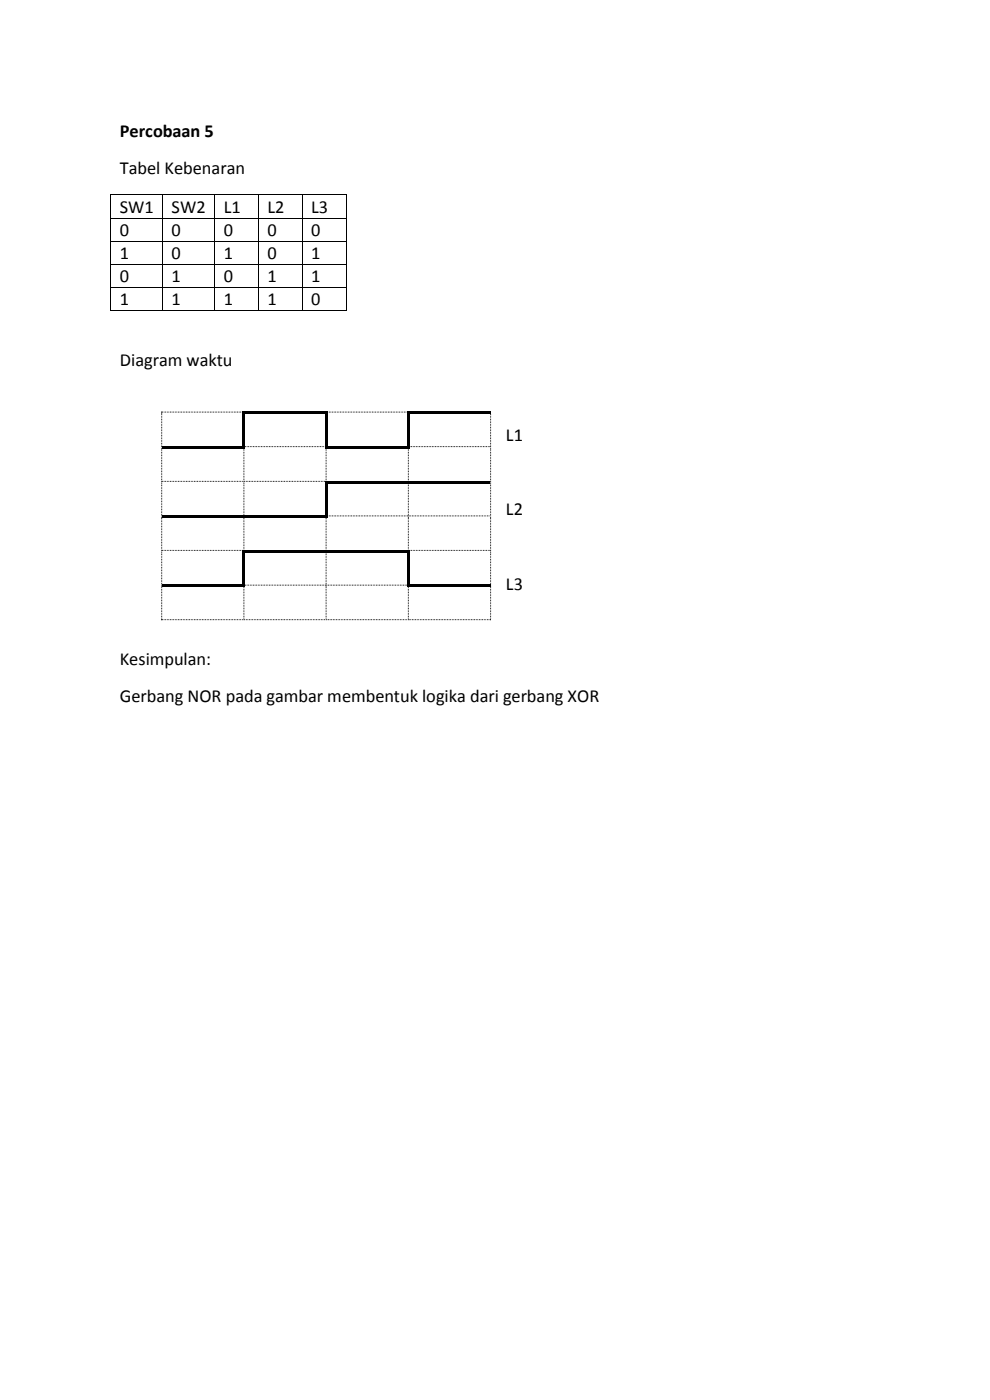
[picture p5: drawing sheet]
<svg xmlns="http://www.w3.org/2000/svg" width="210mm" height="297mm" viewBox="0 0 210 297" stroke-linecap="round" stroke-linejoin="round" font-family="sans-serif">
<defs><g id="words">
<g font-size="3.9">
<text x="25.4" y="29">Percobaan 5</text>
<text x="25.4" y="37">Tabel Kebenaran</text>
<text x="25.4" y="45.1">SW1</text>
<text x="36.4" y="45.1">SW2</text>
<text x="47.5" y="45.1">L1</text>
<text x="56.7" y="45.1">L2</text>
<text x="66" y="45.1">L3</text>
<text x="25.4" y="50">0</text>
<text x="36.4" y="50">0</text>
<text x="47.5" y="50">0</text>
<text x="56.7" y="50">0</text>
<text x="66" y="50">0</text>
<text x="25.4" y="54.9">1</text>
<text x="25.4" y="59.8">0</text>
<text x="36.4" y="54.9">0</text>
<text x="36.4" y="59.8">1</text>
<text x="47.5" y="54.9">1</text>
<text x="47.5" y="59.8">0</text>
<text x="56.7" y="54.9">0</text>
<text x="56.7" y="59.8">1</text>
<text x="66" y="54.9">1</text>
<text x="66" y="59.8">1</text>
<text x="25.4" y="64.7">1</text>
<text x="36.4" y="64.7">1</text>
<text x="47.5" y="64.7">1</text>
<text x="56.7" y="64.7">1</text>
<text x="66" y="64.7">0</text>
<text x="25.4" y="77.6">Diagram waktu</text>
<text x="107.3" y="93.5">L1</text>
<text x="107.3" y="109.3">L2</text>
<text x="107.3" y="125.2">L3</text>
<text x="25.4" y="141.1">Kesimpulan:</text>
<text x="25.4" y="149">Gerbang NOR pada gambar membentuk logika dari gerbang XOR</text>
</g>
</g></defs>
<g fill="#000">
<path d="M23.4 41.3h.2v.2h-.2z" fill-rule="evenodd"/>
<path d="M23.4 41.3h.2v.2h-.2z" fill-rule="evenodd"/>
<path d="M23.4 46.2h.2v.2h-.2z" fill-rule="evenodd"/>
<path d="M23.4 51.1h.2v.2h-.2z" fill-rule="evenodd"/>
<path d="M23.4 56h.2v.2h-.2z" fill-rule="evenodd"/>
<path d="M34.4 41.3h.2v.2h-.2z" fill-rule="evenodd"/>
<path d="M34.4 46.2h.2v.2h-.2z" fill-rule="evenodd"/>
<path d="M34.4 51.1h.2v.2h-.2z" fill-rule="evenodd"/>
<path d="M34.4 56h.2v.2h-.2z" fill-rule="evenodd"/>
<path d="M45.5 41.3h.1v.2h-.1z" fill-rule="evenodd"/>
<path d="M45.5 46.2h.1v.2h-.1z" fill-rule="evenodd"/>
<path d="M45.5 51.1h.1v.2h-.1z" fill-rule="evenodd"/>
<path d="M45.5 56h.1v.2h-.1z" fill-rule="evenodd"/>
<path d="M54.7 41.3h.2v.2h-.2z" fill-rule="evenodd"/>
<path d="M54.7 46.2h.2v.2h-.2z" fill-rule="evenodd"/>
<path d="M54.7 51.1h.2v.2h-.2z" fill-rule="evenodd"/>
<path d="M54.7 56h.2v.2h-.2z" fill-rule="evenodd"/>
<path d="M64 41.3h.2v.2h-.2z" fill-rule="evenodd"/>
<path d="M64 46.2h.2v.2h-.2z" fill-rule="evenodd"/>
<path d="M64 51.1h.2v.2h-.2z" fill-rule="evenodd"/>
<path d="M64 56h.2v.2h-.2z" fill-rule="evenodd"/>
<path d="M73.3 41.3h.2v.2h-.2z" fill-rule="evenodd"/>
<path d="M73.3 41.3h.2v.2h-.2z" fill-rule="evenodd"/>
<path d="M73.3 46.2h.2v.2h-.2z" fill-rule="evenodd"/>
<path d="M73.3 51.1h.2v.2h-.2z" fill-rule="evenodd"/>
<path d="M73.3 56h.2v.2h-.2z" fill-rule="evenodd"/>
<path d="M23.4 60.9h.2v.2h-.2z" fill-rule="evenodd"/>
<path d="M23.4 65.8h.2v.2h-.2z" fill-rule="evenodd"/>
<path d="M23.4 65.8h.2v.2h-.2z" fill-rule="evenodd"/>
<path d="M34.4 60.9h.2v.2h-.2z" fill-rule="evenodd"/>
<path d="M34.4 65.8h.2v.2h-.2z" fill-rule="evenodd"/>
<path d="M45.5 60.9h.1v.2h-.1z" fill-rule="evenodd"/>
<path d="M45.5 65.8h.1v.2h-.1z" fill-rule="evenodd"/>
<path d="M54.7 60.9h.2v.2h-.2z" fill-rule="evenodd"/>
<path d="M54.7 65.8h.2v.2h-.2z" fill-rule="evenodd"/>
<path d="M64 60.9h.2v.2h-.2z" fill-rule="evenodd"/>
<path d="M64 65.8h.2v.2h-.2z" fill-rule="evenodd"/>
<path d="M73.3 60.9h.2v.2h-.2z" fill-rule="evenodd"/>
<path d="M73.3 65.8h.2v.2h-.2z" fill-rule="evenodd"/>
<path d="M73.3 65.8h.2v.2h-.2z" fill-rule="evenodd"/>
<path d="M34.4 94.7h17.1v.5h-17.1z" fill-rule="evenodd"/>
<path d="M51.5 87.3h.5v.6h-.5z" fill-rule="evenodd"/>
<path d="M51.5 87.3h.5v.5h-.5z" fill-rule="evenodd"/>
<path d="M51.5 87.9h.5v6.8h-.5z" fill-rule="evenodd"/>
<path d="M51.5 94.7h.5v.5h-.5z" fill-rule="evenodd"/>
<path d="M51.5 94.7h.5v.5h-.5z" fill-rule="evenodd"/>
<path d="M52 87.3h16.9v.5h-16.9z" fill-rule="evenodd"/>
<path d="M68.9 87.3h.5v.6h-.5z" fill-rule="evenodd"/>
<path d="M68.9 87.3h.5v.5h-.5z" fill-rule="evenodd"/>
<path d="M68.9 87.9h.5v6.8h-.5z" fill-rule="evenodd"/>
<path d="M68.9 94.7h.5v.5h-.5z" fill-rule="evenodd"/>
<path d="M68.9 94.7h.5v.5h-.5z" fill-rule="evenodd"/>
<path d="M69.4 94.7h.5v.5h-.5z" fill-rule="evenodd"/>
<path d="M69.9 94.7h16.5v.5h-16.5z" fill-rule="evenodd"/>
<path d="M86.4 87.3h.5v.6h-.5z" fill-rule="evenodd"/>
<path d="M86.4 87.3h.5v.5h-.5z" fill-rule="evenodd"/>
<path d="M86.4 87.9h.5v6.8h-.5z" fill-rule="evenodd"/>
<path d="M86.4 94.7h.5v.5h-.5z" fill-rule="evenodd"/>
<path d="M86.4 94.7h.5v.5h-.5z" fill-rule="evenodd"/>
<path d="M86.9 87.3h17.1v.5h-17.1z" fill-rule="evenodd"/>
<path d="M104 87.3h.2v.5h-.2z" fill-rule="evenodd"/>
<path d="M34.4 109.4h17.3v.5h-17.3z" fill-rule="evenodd"/>
<path d="M51.5 116.7h.5v.5h-.5z" fill-rule="evenodd"/>
<path d="M51.5 116.7h.5v.5h-.5z" fill-rule="evenodd"/>
<path d="M51.7 109.4h.5v.5h-.5z" fill-rule="evenodd"/>
<path d="M52 116.7h.5v.5h-.5z" fill-rule="evenodd"/>
<path d="M52.2 109.4h16.7v.5h-16.7z" fill-rule="evenodd"/>
<path d="M52.5 116.7h16.6v.5h-16.6z" fill-rule="evenodd"/>
<path d="M68.9 102h.5v.6h-.5z" fill-rule="evenodd"/>
<path d="M68.9 102h.5v.5h-.5z" fill-rule="evenodd"/>
<path d="M68.9 102.6h.5v6.8h-.5z" fill-rule="evenodd"/>
<path d="M68.9 109.4h.5v.5h-.5z" fill-rule="evenodd"/>
<path d="M68.9 109.4h.5v.5h-.5z" fill-rule="evenodd"/>
<path d="M69.1 116.7h.5v.5h-.5z" fill-rule="evenodd"/>
<path d="M69.4 102h.5v.5h-.5z" fill-rule="evenodd"/>
<path d="M69.6 116.7h16.8v.5h-16.8z" fill-rule="evenodd"/>
<path d="M69.9 102h16.6v.5h-16.6z" fill-rule="evenodd"/>
<path d="M86.4 116.7h.5v.5h-.5z" fill-rule="evenodd"/>
<path d="M86.4 116.7h.5v.5h-.5z" fill-rule="evenodd"/>
<path d="M86.5 102h.6v.5h-.6z" fill-rule="evenodd"/>
<path d="M87.1 102h16.9v.5h-16.9z" fill-rule="evenodd"/>
<path d="M34.4 124.1h17.1v.5h-17.1z" fill-rule="evenodd"/>
<path d="M51.5 117.2h.5v6.9h-.5z" fill-rule="evenodd"/>
<path d="M51.5 124.1h.5v.5h-.5z" fill-rule="evenodd"/>
<path d="M51.5 124.1h.5v.5h-.5z" fill-rule="evenodd"/>
<path d="M86.4 117.2h.5v6.9h-.5z" fill-rule="evenodd"/>
<path d="M86.4 124.1h.5v.5h-.5z" fill-rule="evenodd"/>
<path d="M86.4 124.1h.5v.5h-.5z" fill-rule="evenodd"/>
<path d="M86.9 124.1h.5v.5h-.5z" fill-rule="evenodd"/>
<path d="M87.4 124.1h16.6v.5h-16.6z" fill-rule="evenodd"/>
</g>
<g fill="none" stroke="#000" stroke-width=".21">
<path d="M23.5 41.5v4.7M23.5 46.4v4.7M23.5 51.3v4.7M23.5 56.2v4.7M23.6 41.4h10.8M23.6 46.3h10.8M23.6 51.2h10.8M23.6 56.1h10.8M34.5 41.5v4.7M34.5 46.4v4.7M34.5 51.3v4.7M34.5 56.2v4.7"/>
<path d="M34.6 41.4h10.9M34.6 46.3h10.9M34.6 51.2h10.9M34.6 56.1h10.9M45.6 41.5v4.7M45.6 46.4v4.7M45.6 51.3v4.7M45.6 56.2v4.7M45.6 41.4h9.1M45.6 46.3h9.1M45.6 51.2h9.1M45.6 56.1h9.1"/>
<path d="M54.8 41.5v4.7M54.8 46.4v4.7M54.8 51.3v4.7M54.8 56.2v4.7M54.9 41.4h9.1M54.9 46.3h9.1M54.9 51.2h9.1M54.9 56.1h9.1M64.1 41.5v4.7M64.1 46.4v4.7M64.1 51.3v4.7M64.1 56.2v4.7"/>
<path d="M64.2 41.4h9.1M64.2 46.3h9.1M64.2 51.2h9.1M64.2 56.1h9.1M73.4 41.5v4.7M73.4 46.4v4.7M73.4 51.3v4.7M73.4 56.2v4.7M23.5 61.1v4.7M23.6 61h10.8M23.6 65.9h10.8M34.5 61.1v4.7"/>
<path d="M34.6 61h10.9M34.6 65.9h10.9M45.6 61.1v4.7M45.6 61h9.1M45.6 65.9h9.1M54.8 61.1v4.7M54.9 61h9.1M54.9 65.9h9.1M64.1 61.1v4.7M64.2 61h9.1M64.2 65.9h9.1M73.4 61.1v4.7"/>
</g>
<g fill="none" stroke="#000" stroke-width=".21" stroke-dasharray=".2 .2" stroke-linecap="butt">
<path d="M34.3 87.3v.6M34.3 87.3v.2M34.3 87.9v6.8M34.3 94.7v.5M34.3 95.2v6.8M34.4 87.4h17.1M51.7 95.2v6.8M52 94.7h16.9M69.2 95.2v6.8M69.4 87.4h17M86.6 95.2v6.8M86.9 94.7h17.1"/>
<path d="M104.1 87.8v.1M104.1 87.9v6.8M104.1 94.7v.5M104.1 95.2v6.8M34.3 102v.6M34.3 102.6v6.8M34.3 109.4v.5M34.3 109.9v6.8M34.3 116.7v.5M34.3 117.2v6.9M34.4 102.1h17.3M34.4 116.8h17.1"/>
<path d="M51.7 102v.6M51.7 102.6v6.8M51.7 109.9v6.8M51.8 102.1h17.1M69.2 109.9v6.8M69.2 117.2v6.9M69.4 109.4h17.1M86.6 102.5v.1M86.6 102.6v6.8M86.6 109.4v.5M86.6 109.9v6.8M86.7 109.4h17.3"/>
<path d="M86.9 116.8h17.1M104.1 102v.6M104.1 102.6v6.8M104.1 109.4v.5M104.1 109.9v6.8M104.1 116.7v.5M104.1 117.2v6.9M34.2 131.5h.2M34.3 124.1v.5M34.3 124.6v6.8M34.4 131.5h17.3M51.7 131.5h.1"/>
<path d="M51.7 124.6v6.8M51.8 131.5h17.3M52 124.1h17.1M69.1 131.5h.2M69.2 124.1v.5M69.2 124.6v6.8M69.3 124.1h17.1M69.3 131.5h17.2M86.5 131.5h.2M86.6 124.6v6.8M86.7 131.5h17.3M104 131.5h.2"/>
<path d="M104.1 124.1v.5M104.1 124.6v6.8"/>
</g>
<use href="#words"/>
</svg>
